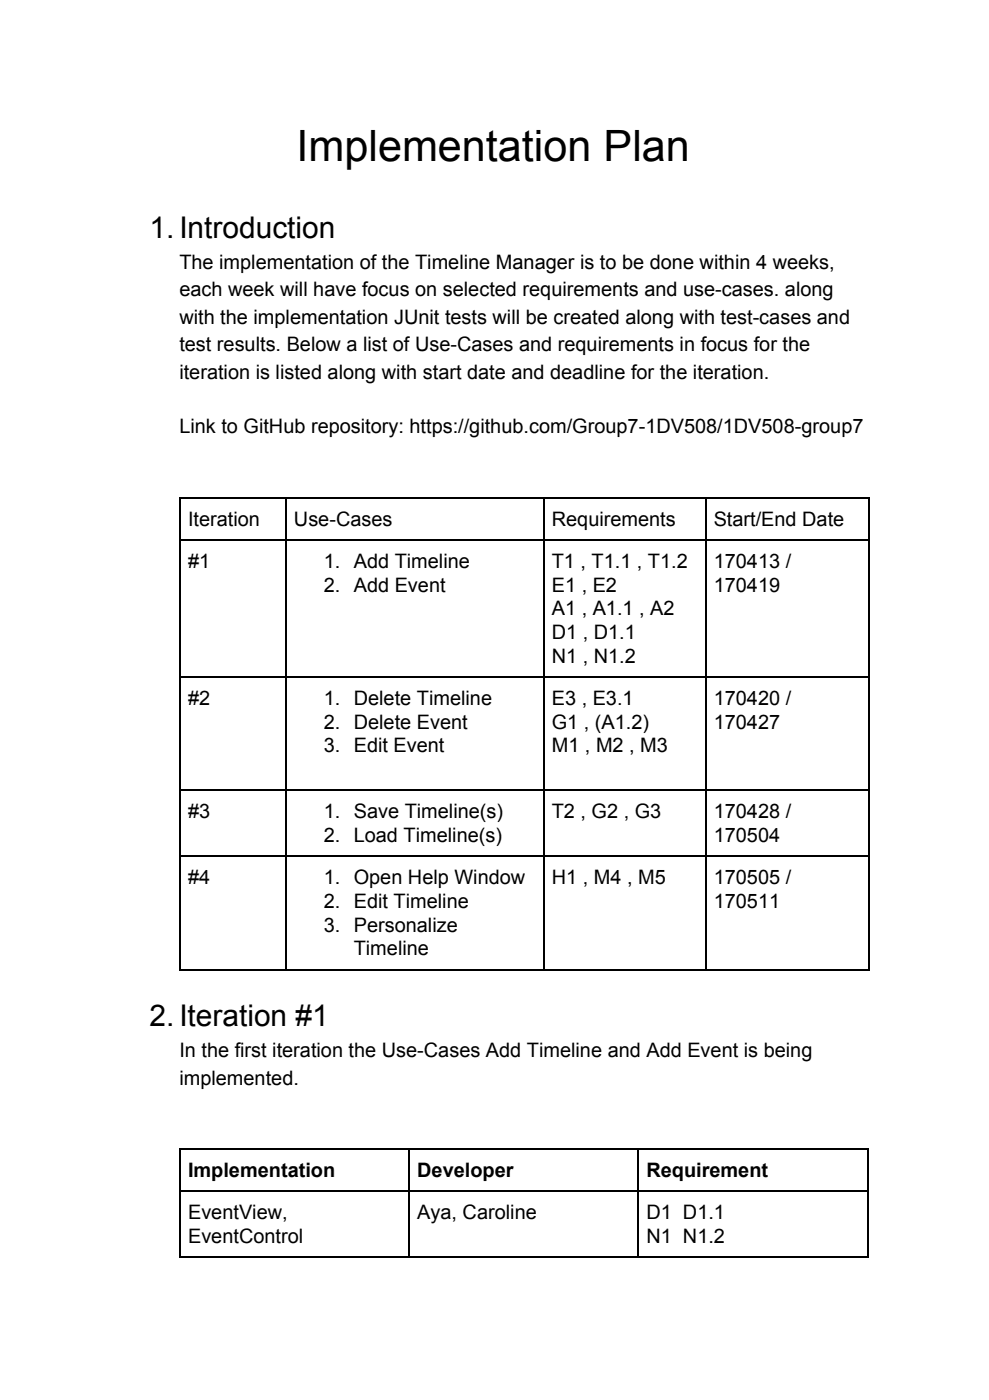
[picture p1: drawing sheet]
<svg xmlns="http://www.w3.org/2000/svg" width="210mm" height="297mm" viewBox="0 0 210 297" stroke-linecap="round" stroke-linejoin="round" font-family="sans-serif">
<defs><g id="words">
<text font-size="9.1" x="62.8" y="34">Implementation Plan</text>
<g font-size="6.3">
<text x="31.7" y="50.4">1.Introduction</text>
<text x="31.7" y="217.5">2.Iteration #1</text>
</g>
<g font-size="4.2">
<text x="38" y="57">The implementation of the Timeline Manager is to be done within 4 weeks,</text>
<text x="38" y="62.8">each week will have focus on selected requirements and use-cases. along</text>
<text x="38" y="68.6">with the implementation JUnit tests will be created along with test-cases and</text>
<text x="38" y="74.4">test results. Below a list of Use-Cases and requirements in focus for the</text>
<text x="38" y="80.2">iteration is listed along with start date and deadline for the iteration.</text>
<text x="38" y="91.8">Link to GitHub repository: https://github.com/Group7-1DV508/1DV508-group7</text>
<text x="39.9" y="111.4">Iteration</text>
<text x="62.3" y="111.4">Use-Cases</text>
<text x="116.9" y="111.4">Requirements</text>
<text x="151.2" y="111.4">Start/End Date</text>
<text x="39.9" y="120.3">#1</text>
<text x="68.6" y="120.3">1. Add Timeline</text>
<text x="68.6" y="125.4">2. Add Event</text>
<text x="116.9" y="120.3">T1 , T1.1 , T1.2</text>
<text x="116.9" y="125.4">E1 , E2</text>
<text x="151.2" y="120.3">170413 /</text>
<text x="151.2" y="125.4">170419</text>
<text x="116.9" y="130.4">A1 , A1.1 , A2</text>
<text x="116.9" y="135.4">D1 , D1.1</text>
<text x="116.9" y="140.4">N1 , N1.2</text>
<text x="39.9" y="149.4">#2</text>
<text x="68.6" y="149.4">1. Delete Timeline</text>
<text x="116.9" y="149.4">E3 , E3.1</text>
<text x="151.2" y="149.4">170420 /</text>
<text x="68.6" y="154.4">2. Delete Event</text>
<text x="116.9" y="154.4">G1 , (A1.2)</text>
<text x="151.2" y="154.4">170427</text>
<text x="68.6" y="159.4">3. Edit Event</text>
<text x="116.9" y="159.4">M1 , M2 , M3</text>
<text x="39.9" y="173.4">#3</text>
<text x="68.6" y="173.4">1. Save Timeline(s)</text>
<text x="116.9" y="173.4">T2 , G2 , G3</text>
<text x="151.2" y="173.4">170428 /</text>
<text x="68.6" y="178.4">2. Load Timeline(s)</text>
<text x="151.2" y="178.4">170504</text>
<text x="39.9" y="187.4">#4</text>
<text x="68.6" y="187.4">1. Open Help Window</text>
<text x="116.9" y="187.4">H1 , M4 , M5</text>
<text x="151.2" y="187.4">170505 /</text>
<text x="68.6" y="192.4">2. Edit Timeline</text>
<text x="68.6" y="197.4">3. Personalize</text>
<text x="151.2" y="192.4">170511</text>
<text x="75" y="202.4">Timeline</text>
<text x="38" y="224.1">In the first iteration the Use-Cases Add Timeline and Add Event is being</text>
<text x="38" y="229.9">implemented.</text>
<text x="39.9" y="249.4">Implementation</text>
<text x="88.4" y="249.4">Developer</text>
<text x="137" y="249.4">Requirement</text>
<text x="39.9" y="258.4">EventView,</text>
<text x="39.9" y="263.4">EventControl</text>
<text x="88.4" y="258.4">Aya, Caroline</text>
<text x="137" y="258.4">D1 D1.1</text>
<text x="137" y="263.4">N1 N1.2</text>
</g>
</g></defs>
<g fill="none" stroke="#000" stroke-width=".26">
<path d="M38 114.4h146.2M38 105.4h146.2M38.1 105.3v100.3M60.6 105.3v100.3M115.2 105.3v100.3M149.5 105.3v100.3M184.1 105.3v100.3M38 143.4h146.2M38 167.5h146.2M38 181.4h146.2M38 205.5h146.2M38 252.4h146"/>
<path d="M38 243.5h146M38.1 243.3v23.3M86.7 243.3v23.3M135.3 243.3v23.3M183.8 243.3v23.3M38 266.4h146"/>
</g>
<use href="#words"/>
</svg>
